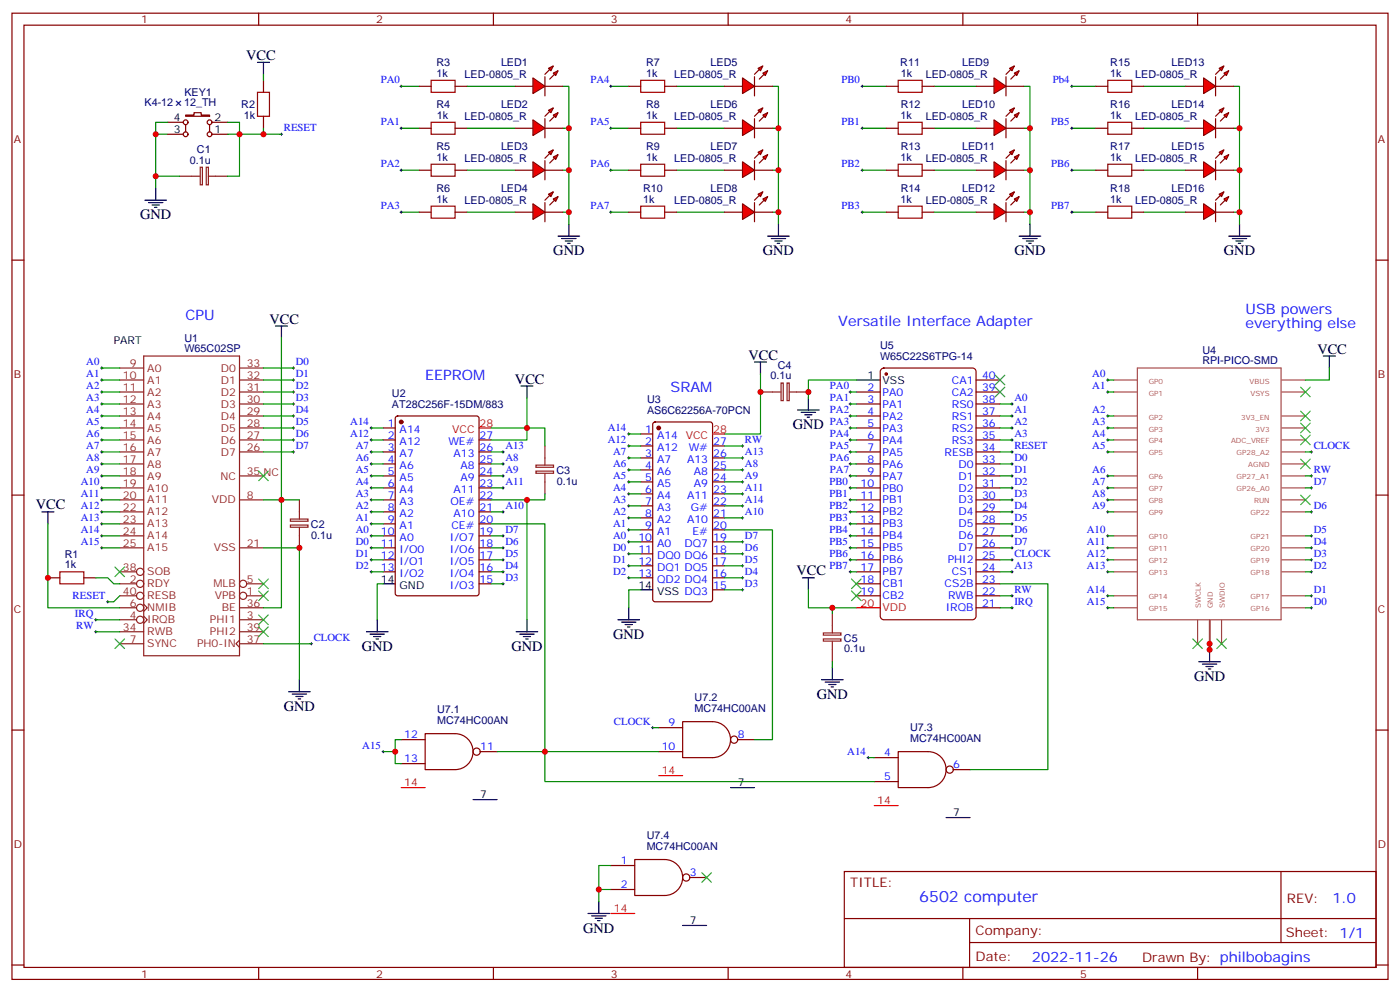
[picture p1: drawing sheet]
<svg xmlns="http://www.w3.org/2000/svg" width="412mm" height="292mm" viewBox="0 0 412 292" stroke-linecap="round" stroke-linejoin="round" font-family="sans-serif">
<defs><g id="words">
<text font-size="4.6" fill="#00f" x="270.8" y="265.5">6502 computer</text>
<g font-size="4.2">
<text x="72.5" y="17.6">VCC</text>
<text x="41.3" y="64.6">GND</text>
<text x="163" y="75.1">GND</text>
<text x="224.7" y="75.1">GND</text>
<text x="298.8" y="75.1">GND</text>
<text x="360.5" y="75.1">GND</text>
<text x="79.4" y="95.2">VCC</text>
<text x="220.5" y="105.8">VCC</text>
<text x="388.1" y="104.1">VCC</text>
<text x="151.7" y="112.9">VCC</text>
<text x="233.5" y="126.3">GND</text>
<text x="10.6" y="149.9">VCC</text>
<text x="234.6" y="169.3">VCC</text>
<text x="106.5" y="191.6">GND</text>
<text x="150.6" y="191.6">GND</text>
<text x="180.6" y="188">GND</text>
<text x="351.7" y="200.4">GND</text>
<text x="83.6" y="209.2">GND</text>
<text x="240.6" y="205.7">GND</text>
<text x="171.8" y="274.5">GND</text>
</g>
<g font-size="4.2" fill="#00f">
<text x="54.7" y="94.2">CPU</text>
<text x="246.9" y="96">Versatile Interface Adapter</text>
<text x="366.9" y="92.4">USB powers</text>
<text x="366.9" y="96.7">everything else</text>
<text x="125.2" y="111.8">EEPROM</text>
<text x="197.6" y="115.4">SRAM</text>
<text x="392.5" y="265.7">1.0</text>
<text x="304" y="283.1">2022-11-26</text>
</g>
<g font-size="3.9" fill="#800">
<text x="250.5" y="261.1">TITLE:</text>
<text x="379.1" y="265.7">REV:</text>
<text x="287.4" y="275.3">Company:</text>
<text x="378.7" y="275.9">Sheet: 1/1</text>
<text x="287.4" y="282.9">Date:</text>
<text x="336.4" y="283">Drawn By: philbobagins</text>
</g>
<g font-size="3.2" fill="#800">
<text x="41.6" y="6.9">1</text>
<text x="110.8" y="6.9">2</text>
<text x="179.9" y="6.9">3</text>
<text x="249.1" y="6.9">4</text>
<text x="318.2" y="6.9">5</text>
<text x="4.1" y="42">A</text>
<text x="405.9" y="42">A</text>
<text x="4.1" y="111.1">B</text>
<text x="405.9" y="111.1">B</text>
<text x="4.1" y="180.3">C</text>
<text x="405.9" y="180.3">C</text>
<text x="4.1" y="249.4">D</text>
<text x="405.9" y="249.4">D</text>
<text x="41.6" y="287.7">1</text>
<text x="110.8" y="287.7">2</text>
<text x="179.9" y="287.7">3</text>
<text x="249.1" y="287.7">4</text>
<text x="318.2" y="287.7">5</text>
</g>
<g font-size="3.2" fill="#000080">
<text x="128.6" y="19.5">R3</text>
<text x="128.6" y="22.6">1k</text>
<text x="136.9" y="23">LED-0805_R</text>
<text x="147.6" y="19.5">LED1</text>
<text x="190.3" y="19.5">R7</text>
<text x="190.3" y="22.6">1k</text>
<text x="198.6" y="23">LED-0805_R</text>
<text x="209.3" y="19.5">LED5</text>
<text x="265.2" y="19.5">R11</text>
<text x="265.4" y="22.6">1k</text>
<text x="272.7" y="23">LED-0805_R</text>
<text x="283.4" y="19.5">LED9</text>
<text x="327" y="22.6">1k</text>
<text x="327" y="19.5">R15</text>
<text x="334.4" y="23">LED-0805_R</text>
<text x="345.1" y="19.5">LED13</text>
<text x="54.3" y="28.2">KEY1</text>
<text x="42.6" y="31.3">K4-12</text>
<text x="54.2" y="31.3">12_TH</text>
<text x="71.1" y="31.9">R2</text>
<text x="71.8" y="35">1k</text>
<text x="128.6" y="31.7">R4</text>
<text x="128.7" y="34.9">1k</text>
<text x="136.9" y="35.3">LED-0805_R</text>
<text x="147.6" y="31.8">LED2</text>
<text x="190.3" y="31.8">R8</text>
<text x="190.3" y="34.9">1k</text>
<text x="198.6" y="35.3">LED-0805_R</text>
<text x="209.3" y="31.8">LED6</text>
<text x="265.3" y="34.9">1k</text>
<text x="265.3" y="31.8">R12</text>
<text x="272.7" y="35.3">LED-0805_R</text>
<text x="283.4" y="31.8">LED10</text>
<text x="327" y="34.9">1k</text>
<text x="327" y="31.8">R16</text>
<text x="334.4" y="35.3">LED-0805_R</text>
<text x="345.1" y="31.8">LED14</text>
<text x="58" y="45">C1</text>
<text x="128.6" y="44.2">R5</text>
<text x="128.6" y="47.3">1k</text>
<text x="136.9" y="47.7">LED-0805_R</text>
<text x="147.6" y="44.1">LED3</text>
<text x="190.3" y="44.2">R9</text>
<text x="190.3" y="47.3">1k</text>
<text x="198.6" y="47.7">LED-0805_R</text>
<text x="209.3" y="44.1">LED7</text>
<text x="265.3" y="47.3">1k</text>
<text x="265.3" y="44.2">R13</text>
<text x="272.7" y="47.7">LED-0805_R</text>
<text x="283.4" y="44.1">LED11</text>
<text x="327" y="47.3">1k</text>
<text x="327" y="44.2">R17</text>
<text x="334.4" y="47.7">LED-0805_R</text>
<text x="345.1" y="44.1">LED15</text>
<text x="55.9" y="48.2">0.1u</text>
<text x="128.6" y="56.5">R6</text>
<text x="128.6" y="59.6">1k</text>
<text x="147.6" y="56.5">LED4</text>
<text x="189.4" y="59.6">1k</text>
<text x="189.5" y="56.5">R10</text>
<text x="209.3" y="56.5">LED8</text>
<text x="265.3" y="59.6">1k</text>
<text x="265.3" y="56.5">R14</text>
<text x="283.4" y="56.5">LED12</text>
<text x="327" y="59.6">1k</text>
<text x="327" y="56.5">R18</text>
<text x="345.1" y="56.5">LED16</text>
<text x="136.9" y="60">LED-0805_R</text>
<text x="198.6" y="60">LED-0805_R</text>
<text x="272.7" y="60">LED-0805_R</text>
<text x="334.4" y="60">LED-0805_R</text>
<text x="54.3" y="100.5">U1</text>
<text x="54.3" y="103.7">W65C02SP</text>
<text x="259.2" y="106">W65C22S6TPG-14</text>
<text x="259.2" y="102.8">U5</text>
<text x="354.2" y="107.2">RPI-PICO-SMD</text>
<text x="354.2" y="104.3">U4</text>
<text x="227" y="111.7">0.1u</text>
<text x="229.1" y="108.5">C4</text>
<text x="115.5" y="116.9">U2</text>
<text x="190.6" y="118.7">U3</text>
<text x="115.5" y="120.1">AT28C256F-15DM/883</text>
<text x="190.6" y="121.8">AS6C62256A-70PCN</text>
<text x="163.9" y="139.4">C3</text>
<text x="164" y="142.6">0.1u</text>
<text x="91.6" y="155.3">C2</text>
<text x="91.7" y="158.5">0.1u</text>
<text x="19.1" y="167.2">1k</text>
<text x="19.1" y="164.1">R1</text>
<text x="248.6" y="188.9">C5</text>
<text x="248.7" y="192">0.1u</text>
<text x="128.8" y="209.9">U7.1</text>
<text x="204.6" y="209.5">MC74HC00AN</text>
<text x="204.6" y="206.3">U7.2</text>
<text x="128.8" y="213">MC74HC00AN</text>
<text x="268.1" y="215.2">U7.3</text>
<text x="268.1" y="218.3">MC74HC00AN</text>
<text x="190.5" y="250">MC74HC00AN</text>
<text x="190.5" y="246.9">U7.4</text>
</g>
<g font-size="3.2" fill="#00f">
<text x="112.2" y="24.5">PA0</text>
<text x="173.9" y="24.5">PA4</text>
<text x="247.9" y="24.5">PB0</text>
<text x="310.1" y="24.5">Pb4</text>
<text x="83.6" y="38.6">RESET</text>
<text x="112.2" y="36.9">PA1</text>
<text x="173.9" y="36.9">PA5</text>
<text x="247.9" y="36.9">PB1</text>
<text x="309.6" y="36.9">PB5</text>
<text x="112.2" y="49.2">PA2</text>
<text x="173.9" y="49.2">PA6</text>
<text x="247.9" y="49.2">PB2</text>
<text x="309.6" y="49.2">PB6</text>
<text x="112.2" y="61.6">PA3</text>
<text x="173.9" y="61.6">PA7</text>
<text x="247.9" y="61.6">PB3</text>
<text x="309.6" y="61.6">PB7</text>
<text x="25.4" y="107.4">A0</text>
<text x="87.1" y="107.4">D0</text>
<text x="25.4" y="110.9">A1</text>
<text x="87.1" y="110.9">D1</text>
<text x="280.4" y="112.9">CA1</text>
<text x="289.3" y="111.5">40</text>
<text x="321.7" y="110.9">A0</text>
<text x="25.4" y="114.5">A2</text>
<text x="25.4" y="118">A3</text>
<text x="87.1" y="118">D3</text>
<text x="87.1" y="114.5">D2</text>
<text x="244.5" y="114.5">PA0</text>
<text x="244.5" y="118">PA1</text>
<text x="255.5" y="118.5">3</text>
<text x="255.5" y="115">2</text>
<text x="260" y="119.9">PA1</text>
<text x="260" y="116.4">PA0</text>
<text x="280.4" y="116.4">CA2</text>
<text x="280.4" y="119.9">RS0</text>
<text x="289.3" y="115">39</text>
<text x="289.3" y="118.5">38</text>
<text x="298.8" y="118">A0</text>
<text x="321.7" y="114.5">A1</text>
<text x="25.4" y="121.5">A4</text>
<text x="25.4" y="125.1">A5</text>
<text x="87.1" y="125.1">D5</text>
<text x="87.1" y="121.5">D4</text>
<text x="103.2" y="125.1">A14</text>
<text x="114.2" y="125.6">1</text>
<text x="244.5" y="121.5">PA2</text>
<text x="244.5" y="125.1">PA3</text>
<text x="255.5" y="125.6">5</text>
<text x="255.5" y="122.1">4</text>
<text x="260" y="123.5">PA2</text>
<text x="280.4" y="123.5">RS1</text>
<text x="289.3" y="122.1">37</text>
<text x="289.3" y="125.6">36</text>
<text x="298.8" y="121.5">A1</text>
<text x="298.8" y="125.1">A2</text>
<text x="321.7" y="125.1">A3</text>
<text x="321.7" y="121.5">A2</text>
<text x="25.4" y="128.6">A6</text>
<text x="87.1" y="128.6">D6</text>
<text x="103.2" y="128.6">A12</text>
<text x="114.2" y="129.1">2</text>
<text x="117.7" y="130.9">A12</text>
<text x="117.7" y="127.4">A14</text>
<text x="132.1" y="130.9">WE#</text>
<text x="141.3" y="129.1">27</text>
<text x="179" y="130.4">A12</text>
<text x="179" y="126.8">A14</text>
<text x="190.1" y="127.4">1</text>
<text x="190.1" y="130.9">2</text>
<text x="193.6" y="129.1">A14</text>
<text x="210.1" y="130.9">27</text>
<text x="219.4" y="130.4">RW</text>
<text x="244.5" y="128.6">PA4</text>
<text x="255.5" y="129.1">6</text>
<text x="260" y="130.5">PA4</text>
<text x="260" y="127">PA3</text>
<text x="280.4" y="127">RS2</text>
<text x="280.4" y="130.5">RS3</text>
<text x="289.3" y="129.1">35</text>
<text x="298.8" y="128.6">A3</text>
<text x="321.7" y="128.6">A4</text>
<text x="25.4" y="132.1">A7</text>
<text x="25.4" y="135.6">A8</text>
<text x="87.1" y="132.1">D7</text>
<text x="104.8" y="132.1">A7</text>
<text x="104.8" y="135.6">A6</text>
<text x="114.2" y="136.2">4</text>
<text x="114.2" y="132.6">3</text>
<text x="117.7" y="137.9">A6</text>
<text x="117.7" y="134.4">A7</text>
<text x="133.6" y="134.4">A13</text>
<text x="135.6" y="137.9">A8</text>
<text x="141.3" y="132.6">26</text>
<text x="141.3" y="136.2">25</text>
<text x="148.9" y="132.1">A13</text>
<text x="148.9" y="135.6">A8</text>
<text x="180.6" y="137.4">A6</text>
<text x="180.6" y="133.9">A7</text>
<text x="190.1" y="134.4">3</text>
<text x="190.1" y="137.9">4</text>
<text x="193.6" y="132.6">A12</text>
<text x="193.6" y="136.2">A7</text>
<text x="202.4" y="136.2">A13</text>
<text x="202.9" y="132.6">W#</text>
<text x="210.1" y="137.9">25</text>
<text x="210.1" y="134.4">26</text>
<text x="219.4" y="133.9">A13</text>
<text x="219.4" y="137.4">A8</text>
<text x="244.5" y="132.1">PA5</text>
<text x="244.5" y="135.6">PA6</text>
<text x="255.5" y="136.2">8</text>
<text x="255.5" y="132.6">7</text>
<text x="260" y="137.6">PA6</text>
<text x="260" y="134.1">PA5</text>
<text x="278.3" y="134.1">RESB</text>
<text x="282.3" y="137.6">D0</text>
<text x="289.3" y="132.6">34</text>
<text x="289.3" y="136.2">33</text>
<text x="298.8" y="135.6">D0</text>
<text x="298.8" y="132.1">RESET</text>
<text x="321.7" y="132.1">A5</text>
<text x="387" y="132.1">CLOCK</text>
<text x="23.8" y="142.7">A10</text>
<text x="25.4" y="139.2">A9</text>
<text x="104.8" y="139.2">A5</text>
<text x="104.8" y="142.7">A4</text>
<text x="114.2" y="143.2">6</text>
<text x="114.2" y="139.7">5</text>
<text x="117.7" y="141.5">A5</text>
<text x="135.6" y="141.5">A9</text>
<text x="141.3" y="139.7">24</text>
<text x="141.3" y="143.2">23</text>
<text x="148.9" y="142.7">A11</text>
<text x="148.9" y="139.2">A9</text>
<text x="180.6" y="140.9">A5</text>
<text x="190.1" y="141.5">5</text>
<text x="193.6" y="139.7">A6</text>
<text x="193.6" y="143.2">A5</text>
<text x="204.4" y="143.2">A9</text>
<text x="204.4" y="139.7">A8</text>
<text x="210.1" y="141.5">24</text>
<text x="219.4" y="140.9">A9</text>
<text x="244.3" y="142.7">PB0</text>
<text x="244.5" y="139.2">PA7</text>
<text x="253.5" y="143.2">10</text>
<text x="255.5" y="139.7">9</text>
<text x="260" y="141.1">PA7</text>
<text x="282.3" y="141.1">D1</text>
<text x="289.3" y="139.7">32</text>
<text x="289.3" y="143.2">31</text>
<text x="298.8" y="142.7">D2</text>
<text x="298.8" y="139.2">D1</text>
<text x="321.7" y="142.7">A7</text>
<text x="321.7" y="139.2">A6</text>
<text x="387" y="142.7">D7</text>
<text x="387" y="139.2">RW</text>
<text x="23.8" y="146.2">A11</text>
<text x="23.8" y="149.8">A12</text>
<text x="104.8" y="146.2">A3</text>
<text x="104.8" y="149.8">A2</text>
<text x="114.2" y="146.8">7</text>
<text x="117.7" y="148.5">A3</text>
<text x="117.7" y="145">A4</text>
<text x="132.7" y="148.5">OE#</text>
<text x="133.6" y="145">A11</text>
<text x="141.3" y="146.8">22</text>
<text x="148.9" y="149.8">A10</text>
<text x="180.6" y="148">A3</text>
<text x="180.6" y="144.5">A4</text>
<text x="190.1" y="145">6</text>
<text x="190.1" y="148.5">7</text>
<text x="193.6" y="146.8">A4</text>
<text x="202.4" y="146.8">A11</text>
<text x="210.1" y="148.5">22</text>
<text x="210.1" y="145">23</text>
<text x="219.4" y="144.5">A11</text>
<text x="219.4" y="148">A14</text>
<text x="244.3" y="146.2">PB1</text>
<text x="244.3" y="149.8">PB2</text>
<text x="253.5" y="146.8">11</text>
<text x="260" y="148.2">PB1</text>
<text x="260" y="144.6">PB0</text>
<text x="282.3" y="144.6">D2</text>
<text x="282.3" y="148.2">D3</text>
<text x="289.3" y="146.8">30</text>
<text x="298.8" y="146.2">D3</text>
<text x="298.8" y="149.8">D4</text>
<text x="321.7" y="149.8">A9</text>
<text x="321.7" y="146.2">A8</text>
<text x="387" y="149.8">D6</text>
<text x="23.8" y="153.3">A13</text>
<text x="104.8" y="153.3">A1</text>
<text x="114.2" y="153.8">9</text>
<text x="114.2" y="150.3">8</text>
<text x="117.7" y="155.6">A1</text>
<text x="117.7" y="152">A2</text>
<text x="133" y="155.6">CE#</text>
<text x="133.6" y="152">A10</text>
<text x="141.3" y="150.3">21</text>
<text x="141.3" y="153.8">20</text>
<text x="180.6" y="155">A1</text>
<text x="180.6" y="151.5">A2</text>
<text x="190.1" y="152">8</text>
<text x="190.1" y="155.6">9</text>
<text x="193.6" y="150.3">A3</text>
<text x="193.6" y="153.8">A2</text>
<text x="202.4" y="153.8">A10</text>
<text x="203.5" y="150.3">G#</text>
<text x="210.1" y="155.6">20</text>
<text x="210.1" y="152">21</text>
<text x="219.4" y="151.5">A10</text>
<text x="244.3" y="153.3">PB3</text>
<text x="253.5" y="153.8">13</text>
<text x="253.5" y="150.3">12</text>
<text x="260" y="155.2">PB3</text>
<text x="260" y="151.7">PB2</text>
<text x="282.3" y="151.7">D4</text>
<text x="282.3" y="155.2">D5</text>
<text x="289.3" y="150.3">29</text>
<text x="289.3" y="153.8">28</text>
<text x="298.8" y="153.3">D5</text>
<text x="23.8" y="156.8">A14</text>
<text x="23.8" y="160.3">A15</text>
<text x="104.8" y="156.8">A0</text>
<text x="104.8" y="160.3">D0</text>
<text x="112.2" y="160.9">11</text>
<text x="112.2" y="157.3">10</text>
<text x="117.7" y="159.1">A0</text>
<text x="132.5" y="159.1">I/O7</text>
<text x="141.3" y="157.3">19</text>
<text x="141.3" y="160.9">18</text>
<text x="148.9" y="156.8">D7</text>
<text x="148.9" y="160.3">D6</text>
<text x="180.6" y="158.6">A0</text>
<text x="188.1" y="159.1">10</text>
<text x="193.6" y="157.3">A1</text>
<text x="193.6" y="160.9">A0</text>
<text x="201.6" y="160.9">DQ7</text>
<text x="204" y="157.3">E#</text>
<text x="210.1" y="159.1">19</text>
<text x="219.4" y="158.6">D7</text>
<text x="244.3" y="156.8">PB4</text>
<text x="244.3" y="160.3">PB5</text>
<text x="253.5" y="160.9">15</text>
<text x="253.5" y="157.3">14</text>
<text x="260" y="158.8">PB4</text>
<text x="282.3" y="158.8">D6</text>
<text x="289.3" y="157.3">27</text>
<text x="289.3" y="160.9">26</text>
<text x="298.8" y="156.8">D6</text>
<text x="298.8" y="160.3">D7</text>
<text x="320.2" y="160.3">A11</text>
<text x="320.2" y="156.8">A10</text>
<text x="387" y="160.3">D4</text>
<text x="387" y="156.8">D5</text>
<text x="104.8" y="167.4">D2</text>
<text x="104.8" y="163.9">D1</text>
<text x="112.2" y="167.9">13</text>
<text x="112.2" y="164.4">12</text>
<text x="117.7" y="166.2">I/O1</text>
<text x="117.7" y="162.6">I/O0</text>
<text x="132.5" y="162.6">I/O6</text>
<text x="132.5" y="166.2">I/O5</text>
<text x="141.3" y="164.4">17</text>
<text x="141.3" y="167.9">16</text>
<text x="148.9" y="163.9">D5</text>
<text x="148.9" y="167.4">D4</text>
<text x="180.6" y="165.6">D1</text>
<text x="180.6" y="162.1">D0</text>
<text x="188.1" y="162.6">11</text>
<text x="188.1" y="166.2">12</text>
<text x="193.6" y="164.4">DQ0 DQ6</text>
<text x="193.6" y="167.9">DQ1 DQ5</text>
<text x="210.1" y="166.2">17</text>
<text x="210.1" y="162.6">18</text>
<text x="219.4" y="162.1">D6</text>
<text x="219.4" y="165.6">D5</text>
<text x="244.3" y="163.9">PB6</text>
<text x="244.3" y="167.4">PB7</text>
<text x="253.5" y="167.9">17</text>
<text x="253.5" y="164.4">16</text>
<text x="260" y="165.8">PB6</text>
<text x="260" y="162.3">PB5</text>
<text x="279.2" y="165.8">PHI2</text>
<text x="282.3" y="162.3">D7</text>
<text x="289.3" y="164.4">25</text>
<text x="289.3" y="167.9">24</text>
<text x="298.8" y="167.4">A13</text>
<text x="298.8" y="163.9">CLOCK</text>
<text x="320.2" y="167.4">A13</text>
<text x="320.2" y="163.9">A12</text>
<text x="387" y="167.4">D2</text>
<text x="387" y="163.9">D3</text>
<text x="117.7" y="169.7">I/O2</text>
<text x="132.5" y="169.7">I/O4</text>
<text x="132.5" y="173.2">I/O3</text>
<text x="141.3" y="171.4">15</text>
<text x="148.9" y="170.9">D3</text>
<text x="180.6" y="169.2">D2</text>
<text x="188.1" y="169.7">13</text>
<text x="193.6" y="171.4">QD2 DQ4</text>
<text x="210.1" y="173.2">15</text>
<text x="210.1" y="169.7">16</text>
<text x="219.4" y="169.2">D4</text>
<text x="219.4" y="172.7">D3</text>
<text x="253.5" y="171.4">18</text>
<text x="260" y="172.9">CB1</text>
<text x="260" y="169.3">PB7</text>
<text x="278.2" y="172.9">CS2B</text>
<text x="280.4" y="169.3">CS1</text>
<text x="289.3" y="171.4">23</text>
<text x="21.4" y="176.2">RESET</text>
<text x="253.5" y="175">19</text>
<text x="260" y="176.4">CB2</text>
<text x="278.6" y="179.9">IRQB</text>
<text x="279.3" y="176.4">RWB</text>
<text x="289.3" y="175">22</text>
<text x="289.3" y="178.5">21</text>
<text x="298.8" y="174.4">RW</text>
<text x="298.8" y="178">IRQ</text>
<text x="320.2" y="178">A15</text>
<text x="320.2" y="174.4">A14</text>
<text x="387" y="178">D0</text>
<text x="387" y="174.4">D1</text>
<text x="22.1" y="181.5">IRQ</text>
<text x="22.4" y="185">RW</text>
<text x="92.4" y="188.6">CLOCK</text>
<text x="180.9" y="213.3">CLOCK</text>
<text x="196.9" y="213.8">9</text>
<text x="106.7" y="220.3">A15</text>
<text x="119.1" y="217.3">12</text>
<text x="141.5" y="220.8">11</text>
<text x="194.9" y="220.8">10</text>
<text x="217.3" y="217.3">8</text>
<text x="119.1" y="224.4">13</text>
<text x="249.6" y="222.1">A14</text>
<text x="260.4" y="222.6">4</text>
<text x="280.8" y="226.1">6</text>
<text x="260.4" y="229.7">5</text>
<text x="182.8" y="254.4">1</text>
<text x="203.2" y="257.9">3</text>
<text x="182.8" y="261.4">2</text>
</g>
<g font-size="3.2">
<text x="51.3" y="35.6">4</text>
<text x="63.1" y="35.6">2</text>
<text x="51.3" y="39.2">3</text>
<text x="63.1" y="39.2">1</text>
<text x="33.5" y="101.2">PART</text>
<text x="255.5" y="111.5">1</text>
<text x="260" y="112.9">VSS</text>
<text x="112.2" y="171.4">14</text>
<text x="117.7" y="173.2">GND</text>
<text x="188.1" y="173.2">14</text>
<text x="193.6" y="175">VSS DQ3</text>
<text x="217.3" y="231.4">7</text>
<text x="141.5" y="234.9">7</text>
<text x="280.8" y="240.2">7</text>
<text x="203.2" y="272">7</text>
</g>
<g font-size="3.2" fill="#8d2323">
<text x="38.2" y="107.9">9</text>
<text x="72.7" y="107.9">33</text>
<text x="36.2" y="111.5">10</text>
<text x="43.4" y="109.4">A0</text>
<text x="43.4" y="112.9">A1</text>
<text x="65" y="109.4">D0</text>
<text x="65" y="112.9">D1</text>
<text x="72.7" y="111.5">32</text>
<text x="36.2" y="115">11</text>
<text x="36.2" y="118.5">12</text>
<text x="43.4" y="116.4">A2</text>
<text x="43.4" y="119.9">A3</text>
<text x="65" y="116.4">D2</text>
<text x="65" y="119.9">D3</text>
<text x="72.7" y="115">31</text>
<text x="72.7" y="118.5">30</text>
<text x="36.2" y="122.1">13</text>
<text x="36.2" y="125.6">14</text>
<text x="43.4" y="123.5">A4</text>
<text x="65" y="123.5">D4</text>
<text x="72.7" y="122.1">29</text>
<text x="72.7" y="125.6">28</text>
<text x="36.2" y="129.1">15</text>
<text x="43.4" y="127">A5</text>
<text x="43.4" y="130.5">A6</text>
<text x="65" y="127">D5</text>
<text x="65" y="130.5">D6</text>
<text x="72.7" y="129.1">27</text>
<text x="36.2" y="132.6">16</text>
<text x="36.2" y="136.2">17</text>
<text x="43.4" y="134.1">A7</text>
<text x="43.4" y="137.6">A8</text>
<text x="65" y="134.1">D7</text>
<text x="72.7" y="132.6">26</text>
<text x="36.2" y="139.7">18</text>
<text x="36.2" y="143.2">19</text>
<text x="43.4" y="141.1">A9</text>
<text x="64.9" y="141.1">NC</text>
<text x="72.7" y="139.7">35 NC</text>
<text x="36.2" y="146.8">20</text>
<text x="43.4" y="144.6">A10</text>
<text x="43.4" y="148.2">A11</text>
<text x="62.4" y="148.2">VDD</text>
<text x="72.7" y="146.8">8</text>
<text x="36.2" y="150.3">22</text>
<text x="36.2" y="153.8">23</text>
<text x="43.4" y="151.7">A12</text>
<text x="43.4" y="155.2">A13</text>
<text x="36.2" y="157.3">24</text>
<text x="36.2" y="160.9">25</text>
<text x="43.4" y="158.8">A14</text>
<text x="72.7" y="160.9">21</text>
<text x="36.2" y="167.9">38</text>
<text x="43.4" y="162.3">A15</text>
<text x="63" y="162.3">VSS</text>
<text x="38.2" y="171.4">2</text>
<text x="43.4" y="172.9">RDY</text>
<text x="43.4" y="169.3">SOB</text>
<text x="62.9" y="172.9">MLB</text>
<text x="72.7" y="171.4">5</text>
<text x="36.2" y="175">40</text>
<text x="38.2" y="178.5">6</text>
<text x="43.4" y="179.9">NMIB</text>
<text x="43.4" y="176.4">RESB</text>
<text x="63.2" y="176.4">VPB</text>
<text x="65.3" y="179.9">BE</text>
<text x="72.7" y="178.5">36</text>
<text x="72.7" y="175">1</text>
<text x="36.2" y="185.6">34</text>
<text x="38.2" y="182">4</text>
<text x="43.4" y="183.4">IRQB</text>
<text x="61.8" y="183.4">PHI1</text>
<text x="72.7" y="182">3</text>
<text x="72.7" y="185.6">39</text>
<text x="38.2" y="189.1">7</text>
<text x="43.4" y="190.5">SYNC</text>
<text x="43.4" y="187">RWB</text>
<text x="58" y="190.5">PH0-IN</text>
<text x="61.8" y="187">PHI2</text>
<text x="72.7" y="189.1">37</text>
</g>
<g font-size="3.2" fill="#f00">
<text x="141.3" y="125.6">28</text>
<text x="133.2" y="127.4">VCC</text>
<text x="202" y="129.1">VCC</text>
<text x="210.1" y="127.4">28</text>
<text x="253.5" y="178.5">20</text>
<text x="260" y="179.9">VDD</text>
<text x="194.9" y="227.9">14</text>
<text x="119.1" y="231.4">14</text>
<text x="258.4" y="236.7">14</text>
<text x="180.8" y="268.5">14</text>
</g>
<g font-size="2.1" fill="#a54b4b">
<text x="338.4" y="112.9">GP0</text>
<text x="368.1" y="112.9">VBUS</text>
<text x="338.4" y="116.4">GP1</text>
<text x="368.4" y="116.4">VSYS</text>
<text x="338.4" y="123.5">GP2</text>
<text x="365.6" y="123.5">3V3_EN</text>
<text x="338.4" y="127">GP3</text>
<text x="338.4" y="130.5">GP4</text>
<text x="362.6" y="130.5">ADC_VREF</text>
<text x="369.9" y="127">3V3</text>
<text x="338.4" y="134">GP5</text>
<text x="364.3" y="134">GP28_A2</text>
<text x="367.7" y="137.6">AGND</text>
<text x="338.4" y="141.1">GP6</text>
<text x="364.3" y="141.1">GP27_A1</text>
<text x="338.4" y="144.6">GP7</text>
<text x="338.4" y="148.1">GP8</text>
<text x="364.3" y="144.6">GP26_A0</text>
<text x="369.4" y="148.1">RUN</text>
<text x="338.4" y="151.7">GP9</text>
<text x="368.4" y="151.7">GP22</text>
<text x="338.4" y="158.7">GP10</text>
<text x="368.4" y="158.7">GP21</text>
<text x="338.4" y="162.3">GP11</text>
<text x="338.4" y="165.8">GP12</text>
<text x="368.4" y="165.8">GP19</text>
<text x="368.4" y="162.3">GP20</text>
<text x="338.4" y="169.3">GP13</text>
<text x="368.4" y="169.3">GP18</text>
<text x="338.4" y="176.4">GP14</text>
<text x="338.4" y="179.9">GP15</text>
<text x="353.7" y="179" transform="rotate(-90 353.7 179)">SWCLK</text>
<text x="357.2" y="179" transform="rotate(-90 357.2 179)">GND</text>
<text x="360.8" y="179" transform="rotate(-90 360.8 179)">SWDIO</text>
<text x="368.4" y="179.9">GP16</text>
<text x="368.4" y="176.4">GP17</text>
</g>
</g></defs>
<g fill="none" stroke="#870000" stroke-width=".35">
<path d="M3.5 3.9h405.4v284.3h-405.4zM7.1 7.4h398.2v277.3h-398.2zM76.2 3.9v3.5M145.3 3.9v3.5M214.5 3.9v3.5M283.6 3.9v3.5M352.8 3.9v3.5M49.4 39.5h4.6M49.4 36h4.6M54.7 33.9h2.4v-.7h2.2v.7h2.4v.3h-7zM54.7 36.7v2.1M61.7 36.7v2.1"/>
<path d="M62.4 39.5h4.6M62.4 36h4.6M77.6 23.6v3.6M77.6 34.2v3.5M3.5 76.6h3.6M405.3 76.6h3.6M252.2 115.4h7.1M252.2 118.9h7.1M287.5 111.8h7.1M287.5 115.4h7.1M287.5 118.9h7.1M112.9 125.9h3.5"/>
<path d="M112.9 129.5h3.5M112.9 133h3.5M112.9 136.5h3.5M116.7 122.6l.4-.2h23.3l.7 .4v51.8l-.5 .7h-23.5l-.6-.4-.1-51.8zM141.1 129.5h3.5M141.1 133h3.5M141.1 136.5h3.5M188.7 127.7h3.6M188.7 131.2h3.6M188.7 134.8h3.6M188.7 138.3h3.6M192.5 124.4l.5-.2h16.2l.6 .4 .1 51.8-.5 .6-16.4 .1-.7-.5v-51.7z"/>
<path d="M209.9 131.2h3.5M209.9 134.8h3.5M209.9 138.3h3.5M252.2 122.4h7.1M252.2 125.9h7.1M252.2 129.5h7.1M252.2 133h7.1M252.2 136.5h7.1M287.5 122.4h7.1M287.5 125.9h7.1M287.5 129.5h7.1M287.5 133h7.1"/>
<path d="M287.5 136.5h7.1M3.5 145.7h3.6M112.9 140.1h3.5M112.9 143.6h3.5M112.9 147.1h3.5M112.9 150.6h3.5M112.9 154.2h3.5M112.9 157.7h3.5M141.1 140.1h3.5M141.1 143.6h3.5M141.1 147.1h3.5M141.1 150.6h3.5"/>
<path d="M141.1 154.2h3.5M141.1 157.7h3.5M188.7 141.8h3.6M188.7 145.3h3.6M188.7 148.9h3.6M188.7 152.4h3.6M188.7 155.9h3.6M188.7 159.5h3.6M209.9 141.8h3.5M209.9 145.3h3.5M209.9 148.9h3.5M209.9 152.4h3.5"/>
<path d="M209.9 155.9h3.5M209.9 159.5h3.5M252.2 140.1h7.1M252.2 143.6h7.1M252.2 147.1h7.1M252.2 150.6h7.1M252.2 154.2h7.1M252.2 157.7h7.1M287.5 140.1h7.1M287.5 143.6h7.1M287.5 147.1h7.1M287.5 150.6h7.1"/>
<path d="M287.5 154.2h7.1M287.5 157.7h7.1M405.3 145.7h3.6M14.1 170h3.5M24.7 170h3.5M112.9 161.2h3.5M112.9 164.7h3.5M112.9 168.3h3.5M141.1 161.2h3.5M141.1 164.7h3.5M141.1 168.3h3.5M141.1 171.8h3.5"/>
<path d="M188.7 163h3.6M188.7 166.5h3.6M188.7 170h3.6M209.9 163h3.5M209.9 166.5h3.5M209.9 170h3.5M209.9 173.6h3.5M252.2 161.2h7.1M252.2 164.7h7.1M252.2 168.3h7.1M252.2 171.8h7.1M252.2 175.3h7.1"/>
<path d="M287.5 161.2h7.1M287.5 164.7h7.1M287.5 168.3h7.1M287.5 171.8h7.1M287.5 175.3h7.1M287.5 178.9h7.1M3.5 214.8h3.6M118.2 217.7h7M125.2 215.9h8.9a5.3 5.3 0 0 1 5.2 5.3 5.3 5.3 0 0 1-5.2 5.3h-8.9zM194 214.1h7.1M201.1 212.4h8.8a5.3 5.3 0 0 1 5.3 5.3 5.3 5.3 0 0 1-5.3 5.3h-8.8zM217.3 217.7h4.9"/>
<path d="M405.3 214.8h3.6M118.2 224.7h7M141.5 221.2h4.9M194 221.2h7.1M257.5 223h7.1M257.5 230h7.1M264.6 221.2h8.8a5.3 5.3 0 0 1 5.3 5.3 5.3 5.3 0 0 1-5.3 5.3h-8.8zM280.8 226.5h5M179.9 254.7h7.1M187 252.9h8.8a5.3 5.3 0 0 1 5.3 5.3 5.3 5.3 0 0 1-5.3 5.3h-8.8zM203.2 258.2h4.9M248.7 256.5h156.6v28.2h-156.6z"/>
<path d="M377.3 256.5v20.9M179.9 261.8h7.1M248.7 270.3h156.5M285.6 277.4h119.6M285.6 270.3v14.1M3.5 284h3.6M76.2 284.7v3.5M145.3 284.7v3.5M214.5 284.7v3.5M283.6 284.7v3.5M352.8 284.7v3.5M405.3 284h3.6"/>
<circle cx="54.7" cy="39.5" r=".71"/>
<circle cx="54.7" cy="36" r=".71"/>
<circle cx="61.7" cy="36" r=".71"/>
<circle cx="61.7" cy="39.5" r=".71"/>
<circle cx="216.3" cy="217.7" r="1.06"/>
<circle cx="140.4" cy="221.2" r="1.06"/>
<circle cx="279.8" cy="226.5" r="1.06"/>
<circle cx="202.1" cy="258.2" r="1.06"/>
</g>
<g fill="none" stroke="#8c2424" stroke-width=".35">
<path d="M52.9 51.9h6M59 49.2h.6v5.2h-.6zM60.7 49.2h.7v5.2h-.7zM61.4 51.9h5.6M35.3 108.3h7M35.3 111.8h7M35.3 115.4h7M35.3 118.9h7M42.3 104.8h28.3v88.2h-28.3zM70.6 108.3h7M70.6 111.8h7M70.6 115.4h7"/>
<path d="M70.6 118.9h7M35.3 122.4h7M35.3 125.9h7M35.3 129.5h7M35.3 133h7M35.3 136.5h7M70.6 122.4h7M70.6 125.9h7M70.6 129.5h7M70.6 133h7M35.3 140.1h7M35.3 143.6h7"/>
<path d="M35.3 147.1h7M35.3 150.6h7M35.3 154.2h7M35.3 157.7h7M70.6 140.1h7M70.6 147.1h7M35.3 161.2h7M35.3 178.9h4.9M35.3 171.8h4.9M35.3 168.3h4.9M35.3 175.3h4.9M42.3 177.8l1.1 1.1-1.1 1"/>
<path d="M70.6 161.2h7M70.6 178.9h7M72.7 171.8h4.9M72.7 175.3h4.9M35.3 182.4h4.9M35.3 189.4h7M35.3 185.9h7M42.3 181.3l1.1 1.1-1.1 1M70.6 188.4l-1.1 1 1.1 1.1M70.6 182.4h7M70.6 189.4h7M70.6 185.9h7"/>
<circle cx="41.3" cy="168.3" r="1.06"/>
<circle cx="41.3" cy="175.3" r="1.06"/>
<circle cx="41.3" cy="171.8" r="1.06"/>
<circle cx="41.3" cy="178.9" r="1.06"/>
<circle cx="71.6" cy="171.8" r="1.06"/>
<circle cx="71.6" cy="175.3" r="1.06"/>
<circle cx="41.3" cy="182.4" r="1.06"/>
</g>
<circle cx="261.1" cy="110.1" r=".35" fill="#900" stroke="#900" stroke-width=".35"/>
<path d="M259.5 108.7l.8-.4h26.2l.6 .2 .4 .5v72.3l-.2 .7-.6 .3-26.4 .1-.6-.2-.4-.6v-72.2z" fill="none" stroke="#900" stroke-width=".35"/>
<path d="M141.1 125.9h3.5M209.9 127.7h3.5M252.2 178.9h7.1M118.2 231.8h7M194 228.2h7.1M257.5 237.1h7.1M179.9 268.8h7.1" fill="none" stroke="#f00" stroke-width=".35"/>
<g fill="none" stroke="#000" stroke-width=".35">
<path d="M75.8 18.3h3.6M77.6 18.3v3.6M42.7 58.9h6.3M43.7 59.6h4.3M45.9 55.4v3.5M44.8 60.3h2.1M45.5 61h.7M164.4 69.5h6.3M165.5 70.2h4.2M166.5 70.9h2.1M167.2 71.6h.7M167.6 66v3.5"/>
<path d="M226.1 69.5h6.4M227.2 70.2h4.2M228.2 70.9h2.2M229 71.6h.7M229.3 66v3.5M300.2 69.5h6.4M301.3 70.2h4.2M302.3 70.9h2.1M303 71.6h.7M303.4 66v3.5M361.9 69.5h6.4M363 70.2h4.2"/>
<path d="M364.1 70.9h2.1M364.8 71.6h.7M365.1 66v3.5M81.1 96h3.6M82.9 96v3.5M153.5 113.6h3.5M155.2 113.6v3.5M222.2 106.5h3.6M224 106.5v3.6M238.1 117.1v3.5M252.2 111.8h7.1M389.8 104.8h3.5"/>
<path d="M391.6 104.8v3.5M234.9 120.6h6.4M236 121.4h4.2M237.1 122.1h2.1M237.8 122.8h.7M12.3 150.6h3.6M14.1 150.6v3.6M112.9 171.8h3.5M185.2 178.9v3.5M188.7 173.6h3.6M236.4 170h3.5M238.1 170v3.6"/>
<path d="M107.9 185.9h6.4M109 186.6h4.2M110.1 187.3h2.1M110.8 188h.7M111.1 182.4v3.5M152 185.9h6.4M153.1 186.6h4.2M154.2 187.3h2.1M154.9 188h.7M155.2 182.4v3.5M182 182.4h6.4M183.1 183.1h4.2"/>
<path d="M184.1 183.8h2.2M184.9 184.5h.7M353.1 194.7h6.4M354.2 195.4h4.2M355.2 196.1h2.2M356 196.8h.7M356.3 191.2v3.5M85 203.6h6.4M86.1 204.3h4.2M87.1 205h2.2M87.8 205.7h.7M88.2 200v3.6"/>
<path d="M139.3 235.3h7.1M215.2 231.8h7M278.7 240.6h7.1M173.2 268.8h6.4M174.3 269.5h4.2M175.3 270.2h2.1M176 270.9h.7M176.4 265.3v3.5M201.1 272.3h7"/>
</g>
<g fill="#870000" stroke="#870000" stroke-width=".35">
<circle cx="118.2" cy="124.2" r=".53"/>
<circle cx="194" cy="125.9" r=".53"/>
</g>
<g fill="none" stroke="#008700" stroke-width=".35">
<path d="M49.4 39.5h-3.5v15.9M49.4 36h-3.5v3.5M67 36h3.6v3.5M67 39.5h3.6M70.6 39.5v12.4h-3.6M77.6 37.7v1.8h-7M77.6 21.9v1.7M77.6 39.5h5.3M118.2 25.4h5.3M118.2 37.7h5.3M137.6 25.4h14.1M137.6 37.7h14.1"/>
<path d="M165.8 25.4h1.8v40.6M165.8 37.7h1.8M179.9 25.4h5.3M179.9 37.7h5.3M199.3 25.4h14.1M199.3 37.7h14.1M227.5 25.4h1.8v40.6M227.5 37.7h1.8M254 25.4h7.1M254 37.7h7.1M275.2 25.4h12.3M275.2 37.7h12.3"/>
<path d="M301.6 25.4h1.8v40.6M301.6 37.7h1.8M315.7 25.4h7.1M315.7 37.7h7.1M336.9 25.4h12.3M336.9 37.7h12.3M363.4 25.4h1.7v40.6M363.4 37.7h1.7M45.9 51.9h7M118.2 50.1h5.3M137.6 50.1h14.1M165.8 50.1h1.8"/>
<path d="M179.9 50.1h5.3M199.3 50.1h14.1M227.5 50.1h1.8M254 50.1h7.1M275.2 50.1h12.3M301.6 50.1h1.8M315.7 50.1h7.1M336.9 50.1h12.3M363.4 50.1h1.7M118.2 62.4h5.3M137.6 62.4h14.1M165.8 62.4h1.8"/>
<path d="M179.9 62.4h5.3M199.3 62.4h14.1M227.5 62.4h1.8M254 62.4h7.1M275.2 62.4h12.3M301.6 62.4h1.8M315.7 62.4h7.1M336.9 62.4h12.3M363.4 62.4h1.7M82.9 99.5v47.6h-5.3M30 108.3h5.3M30 111.8h5.3"/>
<path d="M30 115.4h5.3M30 118.9h5.3M77.6 108.3h8.8M77.6 111.8h8.8M77.6 115.4h8.8M77.6 118.9h8.8M155.2 117.1v8.8h-10.6M224 110.1v17.6h-10.6M250.5 115.4h1.7M250.5 118.9h1.7M252.2 111.8h-14.1v5.3M294.6 118.9h3.5"/>
<path d="M326.3 111.8h1.8M326.3 115.4h1.8M391.6 108.3v3.5h-7.1M30 122.4h5.3M30 125.9h5.3M30 129.5h5.3M30 133h5.3M30 136.5h5.3M77.6 122.4h8.8M77.6 125.9h8.8M77.6 129.5h8.8M77.6 133h8.8"/>
<path d="M109.4 125.9h3.5M109.4 129.5h3.5M109.4 133h3.5M109.4 136.5h3.5M144.6 133h3.6M144.6 136.5h3.6M155.2 125.9v3.6h-10.6M185.2 138.3h3.5M185.2 134.8h3.5M185.2 131.2h3.5M185.2 127.7h3.5M213.4 138.3h5.3"/>
<path d="M213.4 134.8h5.3M213.4 131.2h5.3M250.5 122.4h1.7M250.5 125.9h1.7M250.5 129.5h1.7M250.5 133h1.7M250.5 136.5h1.7M294.6 122.4h3.5M294.6 125.9h3.5M294.6 129.5h3.5M294.6 133h3.5M294.6 136.5h3.5"/>
<path d="M326.3 122.4h1.8M326.3 125.9h1.8M326.3 129.5h1.8M326.3 133h1.8M384.5 133h1.8M14.1 154.2v24.7h21.2M30 157.7h5.3M30 154.2h5.3M30 150.6h5.3M30 147.1h5.3M30 143.6h5.3M30 140.1h5.3"/>
<path d="M82.9 147.1v31.8h-5.3M109.4 157.7h3.5M109.4 154.2h3.5M109.4 150.6h3.5M109.4 147.1h3.5M109.4 143.6h3.5M109.4 140.1h3.5M144.6 147.1h10.6v35.3M144.6 154.2h15.9v67h-14.1M144.6 157.7h3.6M144.6 150.6h3.6M144.6 143.6h3.6"/>
<path d="M144.6 140.1h3.6M185.2 159.5h3.5M185.2 155.9h3.5M185.2 152.4h3.5M185.2 148.9h3.5M185.2 145.3h3.5M185.2 141.8h3.5M213.4 155.9h14.1v61.8h-5.3M213.4 159.5h5.3M213.4 152.4h5.3M213.4 148.9h5.3M213.4 145.3h5.3"/>
<path d="M213.4 141.8h5.3M250.5 157.7h1.7M250.5 154.2h1.7M250.5 150.6h1.7M250.5 147.1h1.7M250.5 143.6h1.7M250.5 140.1h1.7M294.6 157.7h3.5M294.6 154.2h3.5M294.6 150.6h3.5M294.6 147.1h3.5M294.6 143.6h3.5"/>
<path d="M294.6 140.1h3.5M326.3 157.7h1.8M326.3 150.6h1.8M326.3 147.1h1.8M326.3 143.6h1.8M326.3 140.1h1.8M384.5 157.7h1.8M384.5 150.6h1.8M384.5 143.6h1.8M384.5 140.1h1.8M28.2 170h3.5l1.8 1.8h1.8M30 161.2h5.3"/>
<path d="M35.3 175.3l-1.8 1.8h-1.8M77.6 161.2h10.6v38.8M109.4 161.2h3.5M109.4 164.7h3.5M109.4 168.3h3.5M112.9 171.8h-1.8v10.6M144.6 161.2h3.6M144.6 164.7h3.6M144.6 168.3h3.6M144.6 171.8h3.6M185.2 170h3.5M185.2 166.5h3.5"/>
<path d="M185.2 163h3.5M188.7 173.6h-3.5v5.3M213.4 170h5.3M213.4 166.5h5.3M213.4 163h5.3M213.4 173.6h5.3M238.1 173.6v5.3h14.1M250.5 161.2h1.7M250.5 164.7h1.7M250.5 168.3h1.7M294.6 171.8h14.1v54.7h-22.9M294.6 161.2h3.5"/>
<path d="M294.6 164.7h3.5M294.6 168.3h3.5M294.6 175.3h3.5M294.6 178.9h3.5M326.3 161.2h1.8M326.3 164.7h1.8M326.3 168.3h1.8M326.3 175.3h1.8M326.3 178.9h1.8M384.5 161.2h1.8M384.5 164.7h1.8M384.5 168.3h1.8"/>
<path d="M384.5 175.3h1.8M384.5 178.9h1.8M28.2 185.9h7.1M28.2 182.4h7.1M77.6 189.4h14.1M356.3 189.4v1.8M118.2 217.7h-1.8v3.5h-3.5M192.3 214.1h1.7M116.4 221.2v3.5h1.8M194 221.2h-33.5v8.8h97M255.8 223h1.7M179.9 254.7h-3.5v7.1"/>
<path d="M179.9 261.8h-3.5v3.5"/>
</g>
<g fill="none" stroke="#000" stroke-width=".29">
<path d="M82.5 39.5h.8M82.9 39.2v.7M117.8 25.4h.7M117.8 37.7h.7M118.2 25v.8M118.2 37.4v.7M179.6 25.4h.7M179.6 37.7h.7M179.9 25v.8M179.9 37.4v.7M253.6 25.4h.8M253.6 37.7h.8"/>
<path d="M254 25v.8M254 37.4v.7M315.4 25.4h.7M315.4 37.7h.7M315.7 25v.8M315.7 37.4v.7M117.8 50.1h.7M118.2 49.7v.7M179.6 50.1h.7M179.9 49.7v.7M253.6 50.1h.8M254 49.7v.7"/>
<path d="M315.4 50.1h.7M315.7 49.7v.7M117.8 62.4h.7M118.2 62.1v.7M179.6 62.4h.7M179.9 62.1v.7M253.6 62.4h.8M254 62.1v.7M315.4 62.4h.7M315.7 62.1v.7M29.6 118.9h.7M29.6 115.4h.7"/>
<path d="M29.6 111.8h.7M29.6 108.3h.7M30 107.9v.8M30 111.5v.7M30 115v.7M30 118.5v.7M86.1 118.9h.7M86.1 115.4h.7M86.1 111.8h.7M86.1 108.3h.7M86.4 107.9v.8M86.4 111.5v.7"/>
<path d="M86.4 115v.7M86.4 118.5v.7M250.1 118.9h.7M250.1 115.4h.7M250.5 115v.7M250.5 118.5v.7M297.7 118.9h.7M298.1 118.5v.7M326 115.4h.7M326 111.8h.7M326.3 111.5v.7M326.3 115v.7"/>
<path d="M29.6 133h.7M29.6 129.5h.7M29.6 125.9h.7M29.6 122.4h.7M29.6 136.5h.7M30 122.1v.7M30 125.6v.7M30 129.1v.7M30 132.6v.7M30 136.2v.7M30 139.7v.7M86.1 133h.7"/>
<path d="M86.1 129.5h.7M86.1 125.9h.7M86.1 122.4h.7M86.4 122.1v.7M86.4 125.6v.7M86.4 129.1v.7M86.4 132.6v.7M109 133h.7M109 129.5h.7M109 125.9h.7M109 136.5h.7M109.4 125.6v.7"/>
<path d="M109.4 129.1v.7M109.4 132.6v.7M109.4 136.2v.7M109.4 139.7v.7M147.8 133h.7M147.8 136.5h.7M148.2 132.6v.7M148.2 136.2v.7M148.2 139.7v.7M184.9 138.3h.7M184.9 134.8h.7M184.9 131.2h.7"/>
<path d="M184.9 127.7h.7M185.2 127.4v.7M185.2 130.9v.7M185.2 134.4v.7M185.2 137.9v.7M218.4 138.3h.7M218.4 134.8h.7M218.4 131.2h.7M218.7 130.9v.7M218.7 134.4v.7M218.7 137.9v.7M250.1 133h.7"/>
<path d="M250.1 129.5h.7M250.1 125.9h.7M250.1 122.4h.7M250.1 136.5h.7M250.5 122.1v.7M250.5 125.6v.7M250.5 129.1v.7M250.5 132.6v.7M250.5 136.2v.7M250.5 139.7v.7M297.7 133h.7M297.7 129.5h.7"/>
<path d="M297.7 125.9h.7M297.7 122.4h.7M297.7 136.5h.7M298.1 122.1v.7M298.1 125.6v.7M298.1 129.1v.7M298.1 132.6v.7M298.1 136.2v.7M298.1 139.7v.7M326 133h.7M326 129.5h.7M326 125.9h.7"/>
<path d="M326 122.4h.7M326.3 122.1v.7M326.3 125.6v.7M326.3 129.1v.7M326.3 132.6v.7M326.3 139.7v.7M385.9 133h.7M386.3 132.6v.7M386.3 139.7v.7M29.6 140.1h.7M29.6 143.6h.7M29.6 147.1h.7"/>
<path d="M29.6 150.6h.7M29.6 154.2h.7M29.6 157.7h.7M30 143.2v.7M30 146.8v.7M30 150.3v.7M30 153.8v.7M30 157.3v.7M109 140.1h.7M109 143.6h.7M109 147.1h.7M109 150.6h.7"/>
<path d="M109 154.2h.7M109 157.7h.7M109.4 143.2v.7M109.4 146.8v.7M109.4 150.3v.7M109.4 153.8v.7M109.4 157.3v.7M147.8 140.1h.7M147.8 143.6h.7M147.8 150.6h.7M147.8 157.7h.7M148.2 143.2v.7"/>
<path d="M148.2 150.3v.7M148.2 157.3v.7M184.9 159.5h.7M184.9 155.9h.7M184.9 152.4h.7M184.9 148.9h.7M184.9 145.3h.7M184.9 141.8h.7M185.2 141.5v.7M185.2 145v.7M185.2 148.5v.7M185.2 152v.8"/>
<path d="M185.2 155.6v.7M185.2 159.1v.7M218.4 159.5h.7M218.4 152.4h.7M218.4 148.9h.7M218.4 145.3h.7M218.4 141.8h.7M218.7 141.5v.7M218.7 145v.7M218.7 148.5v.7M218.7 152v.8M218.7 159.1v.7"/>
<path d="M250.1 140.1h.7M250.1 143.6h.7M250.1 147.1h.7M250.1 150.6h.7M250.1 154.2h.7M250.1 157.7h.7M250.5 143.2v.7M250.5 146.8v.7M250.5 150.3v.7M250.5 153.8v.7M250.5 157.3v.7M297.7 140.1h.7"/>
<path d="M297.7 143.6h.7M297.7 147.1h.7M297.7 150.6h.7M297.7 154.2h.7M297.7 157.7h.7M298.1 143.2v.7M298.1 146.8v.7M298.1 150.3v.7M298.1 153.8v.7M298.1 157.3v.7M326 140.1h.7M326 143.6h.7"/>
<path d="M326 147.1h.7M326 150.6h.7M326 157.7h.7M326.3 143.2v.7M326.3 146.8v.7M326.3 150.3v.7M326.3 157.3v.7M385.9 140.1h.7M385.9 143.6h.7M385.9 150.6h.7M385.9 157.7h.7M386.3 143.2v.7"/>
<path d="M386.3 150.3v.7M386.3 157.3v.7M29.6 161.2h.7M30 160.9v.7M31.4 177.1h.7M31.7 176.7v.7M109 161.2h.7M109 168.3h.7M109 164.7h.7M109.4 160.9v.7M109.4 164.4v.7M109.4 167.9v.7"/>
<path d="M147.8 161.2h.7M147.8 168.3h.7M147.8 164.7h.7M147.8 171.8h.7M148.2 160.9v.7M148.2 164.4v.7M148.2 167.9v.7M148.2 171.4v.8M184.9 170h.7M184.9 166.5h.7M184.9 163h.7M185.2 162.6v.7"/>
<path d="M185.2 166.2v.7M185.2 169.7v.7M218.4 170h.7M218.4 166.5h.7M218.4 163h.7M218.4 173.6h.7M218.7 162.6v.7M218.7 166.2v.7M218.7 169.7v.7M218.7 173.2v.7M250.1 161.2h.7M250.1 168.3h.7"/>
<path d="M250.1 164.7h.7M250.5 160.9v.7M250.5 164.4v.7M250.5 167.9v.7M297.7 161.2h.7M297.7 178.9h.7M297.7 175.3h.7M297.7 168.3h.7M297.7 164.7h.7M298.1 160.9v.7M298.1 164.4v.7M298.1 167.9v.7"/>
<path d="M298.1 175v.7M298.1 178.5v.7M326 161.2h.7M326 178.9h.7M326 175.3h.7M326 168.3h.7M326 164.7h.7M326.3 160.9v.7M326.3 164.4v.7M326.3 167.9v.7M326.3 175v.7M326.3 178.5v.7"/>
<path d="M385.9 161.2h.7M385.9 178.9h.7M385.9 175.3h.7M385.9 168.3h.7M385.9 164.7h.7M386.3 160.9v.7M386.3 164.4v.7M386.3 167.9v.7M386.3 175v.7M386.3 178.5v.7M27.9 185.9h.7M27.9 182.4h.7"/>
<path d="M28.2 182v.7M28.2 185.6v.7M91.4 189.4h.7M91.7 189.1v.7M191.9 214.1h.7M192.3 213.8v.7M112.5 221.2h.7M112.9 220.8v.7M255.4 223h.7M255.8 222.6v.7"/>
</g>
<g fill="none" stroke="#3c3" stroke-width=".35">
<path d="M293.2 113.9l2.8 2.9M293.2 110.4l2.8 2.8M296 113.9l-2.8 2.9M296 110.4l-2.8 2.8M383.1 113.9l2.8 2.9M385.9 113.9l-2.8 2.9M76.2 138.6l2.8 2.9M79 138.6l-2.8 2.9M383.1 121l2.8 2.8M383.1 135.1l2.8 2.8M383.1 128.1l2.8 2.8M383.1 124.5l2.8 2.9"/>
<path d="M385.9 121l-2.8 2.8M385.9 135.1l-2.8 2.8M385.9 128.1l-2.8 2.8M385.9 124.5l-2.8 2.9M383.1 145.7l2.8 2.8M385.9 145.7l-2.8 2.8M33.9 166.9l2.8 2.8M36.7 166.9l-2.8 2.8M76.2 173.9l2.8 2.8M76.2 170.4l2.8 2.8M79 173.9l-2.8 2.8M79 170.4l-2.8 2.8"/>
<path d="M250.8 173.9l2.8 2.8M250.8 170.4l2.8 2.8M253.6 173.9l-2.8 2.8M253.6 170.4l-2.8 2.8M33.9 188l2.8 2.9M36.7 188l-2.8 2.9M76.2 181l2.8 2.8M76.2 184.5l2.8 2.8M79 181l-2.8 2.8M79 184.5l-2.8 2.8M351.4 188l2.8 2.9M354.2 188l-2.8 2.9"/>
<path d="M358.4 188l2.8 2.9M361.2 188l-2.8 2.9M206.7 256.8l2.8 2.8M209.5 256.8l-2.8 2.8"/>
</g>
<path d="M75.8 27.2h3.6v7h-3.6zM17.6 168.3h7.1v3.5h-7.1z" fill="none" stroke="#a10000" stroke-width=".35"/>
<g fill="none" stroke="#a64a4a" stroke-width=".35">
<path d="M328.1 111.8h6.9M328.1 115.4h6.9M335 108.3h42.4v74.1h-42.4zM377.6 111.8h6.9M377.6 115.4h6.9M328.1 122.4h6.9M328.1 125.9h6.9M328.1 129.5h6.9M328.1 133h6.9M377.6 122.4h6.9M377.6 125.9h6.9M377.6 129.5h6.9"/>
<path d="M377.6 133h6.9M377.6 136.5h6.9M328.1 140.1h6.9M328.1 143.6h6.9M328.1 147.1h6.9M328.1 150.6h6.9M328.1 157.7h6.9M377.6 140.1h6.9M377.6 143.6h6.9M377.6 147.1h6.9M377.6 150.6h6.9M377.6 157.7h6.9"/>
<path d="M328.1 161.2h6.9M328.1 164.7h6.9M328.1 168.3h6.9M328.1 175.3h6.9M328.1 178.9h6.9M377.6 161.2h6.9M377.6 164.7h6.9M377.6 168.3h6.9M377.6 175.3h6.9M377.6 178.9h6.9M352.8 182.5v6.9M356.3 182.5v6.9"/>
<path d="M359.8 182.5v6.9"/>
</g>
<g fill="#f00" stroke="#870000" stroke-width=".35">
<path d="M157 22.9l3.5 2.5-3.5 2.1z"/>
<path d="M160.5 22.6v5.6z"/>
</g>
<g fill="#870000" stroke="#870000" stroke-width=".35">
<path d="M160.5 21.9l1.4-1.4z"/>
<path d="M163.3 21.9l-1.4 1.4z"/>
</g>
<g fill="#f00" stroke="#870000" stroke-width=".35">
<path d="M161.6 20.1l1.4-.7-.7 1.4z"/>
<path d="M163 21.5l1.4-.7-.7 1.4z"/>
</g>
<path d="M123.5 25.4h3.5M134.1 25.4h3.5M151.7 25.4h5.3M160.5 25.4h5.3" fill="none" stroke="#870000" stroke-width=".35"/>
<path d="M127 23.6h7.1v3.6h-7.1z" fill="none" stroke="#a10000" stroke-width=".35"/>
<g fill="#f00" stroke="#870000" stroke-width=".35">
<path d="M157 35.3l3.5 2.4-3.5 2.2z"/>
<path d="M160.5 34.9v5.7z"/>
</g>
<g fill="#870000" stroke="#870000" stroke-width=".35">
<path d="M160.5 34.2l1.4-1.4z"/>
<path d="M161.9 35.6l1.4-1.4z"/>
</g>
<g fill="#f00" stroke="#870000" stroke-width=".35">
<path d="M161.6 32.5l1.4-.7-.7 1.4z"/>
<path d="M163 33.9l1.4-.7-.7 1.4z"/>
</g>
<path d="M123.5 37.7h3.5M134.1 37.7h3.5M151.7 37.7h5.3M160.5 37.7h5.3" fill="none" stroke="#870000" stroke-width=".35"/>
<path d="M127 36h7.1v3.5h-7.1z" fill="none" stroke="#a10000" stroke-width=".35"/>
<g fill="#f00" stroke="#870000" stroke-width=".35">
<path d="M157 47.6l3.5 2.5-3.5 2.1z"/>
<path d="M160.5 47.3v5.6z"/>
</g>
<g fill="#870000" stroke="#870000" stroke-width=".35">
<path d="M160.5 46.6l1.4-1.4z"/>
<path d="M161.9 48l1.4-1.4z"/>
</g>
<g fill="#f00" stroke="#870000" stroke-width=".35">
<path d="M161.6 44.8l1.4-.7-.7 1.4z"/>
<path d="M163 46.2l1.4-.7-.7 1.4z"/>
</g>
<path d="M123.5 50.1h3.5M134.1 50.1h3.5M151.7 50.1h5.3M160.5 50.1h5.3" fill="none" stroke="#870000" stroke-width=".35"/>
<path d="M127 48.3h7.1v3.6h-7.1z" fill="none" stroke="#a10000" stroke-width=".35"/>
<g fill="#f00" stroke="#870000" stroke-width=".35">
<path d="M157 60l3.5 2.4-3.5 2.2z"/>
<path d="M160.5 59.6v5.7z"/>
</g>
<g fill="#870000" stroke="#870000" stroke-width=".35">
<path d="M161.9 57.5l-1.4 1.4z"/>
<path d="M161.9 60.3l1.4-1.4z"/>
</g>
<g fill="#f00" stroke="#870000" stroke-width=".35">
<path d="M161.6 57.2l1.4-.8-.7 1.5z"/>
<path d="M163 58.6l1.4-.7-.7 1.4z"/>
</g>
<path d="M123.5 62.4h3.5M134.1 62.4h3.5M151.7 62.4h5.3M160.5 62.4h5.3" fill="none" stroke="#870000" stroke-width=".35"/>
<path d="M127 60.7h7.1v3.5h-7.1z" fill="none" stroke="#a10000" stroke-width=".35"/>
<g fill="#f00" stroke="#870000" stroke-width=".35">
<path d="M218.7 22.9l3.5 2.5-3.5 2.1z"/>
<path d="M222.2 22.6v5.6z"/>
</g>
<g fill="#870000" stroke="#870000" stroke-width=".35">
<path d="M222.2 21.9l1.5-1.4z"/>
<path d="M225.1 21.9l-1.4 1.4z"/>
</g>
<g fill="#f00" stroke="#870000" stroke-width=".35">
<path d="M223.3 20.1l1.4-.7-.7 1.4z"/>
<path d="M224.7 21.5l1.4-.7-.7 1.4z"/>
</g>
<path d="M213.4 25.4h5.3M222.2 25.4h5.3" fill="none" stroke="#870000" stroke-width=".35"/>
<g fill="#f00" stroke="#870000" stroke-width=".35">
<path d="M218.7 35.3l3.5 2.4-3.5 2.2z"/>
<path d="M222.2 34.9v5.7z"/>
</g>
<g fill="#870000" stroke="#870000" stroke-width=".35">
<path d="M222.2 34.2l1.5-1.4z"/>
<path d="M223.7 35.6l1.4-1.4z"/>
</g>
<g fill="#f00" stroke="#870000" stroke-width=".35">
<path d="M223.3 32.5l1.4-.7-.7 1.4z"/>
<path d="M224.7 33.9l1.4-.7-.7 1.4z"/>
</g>
<path d="M213.4 37.7h5.3M222.2 37.7h5.3" fill="none" stroke="#870000" stroke-width=".35"/>
<g fill="#f00" stroke="#870000" stroke-width=".35">
<path d="M218.7 47.6l3.5 2.5-3.5 2.1z"/>
<path d="M222.2 47.3v5.6z"/>
</g>
<g fill="#870000" stroke="#870000" stroke-width=".35">
<path d="M222.2 46.6l1.5-1.4z"/>
<path d="M225.1 46.6l-1.4 1.4z"/>
</g>
<g fill="#f00" stroke="#870000" stroke-width=".35">
<path d="M223.3 44.8l1.4-.7-.7 1.4z"/>
<path d="M224.7 46.2l1.4-.7-.7 1.4z"/>
</g>
<path d="M213.4 50.1h5.3M222.2 50.1h5.3" fill="none" stroke="#870000" stroke-width=".35"/>
<g fill="#f00" stroke="#870000" stroke-width=".35">
<path d="M218.7 60l3.5 2.4-3.5 2.2z"/>
<path d="M222.2 59.6v5.7z"/>
</g>
<g fill="#870000" stroke="#870000" stroke-width=".35">
<path d="M222.2 58.9l1.5-1.4z"/>
<path d="M223.7 60.3l1.4-1.4z"/>
</g>
<g fill="#f00" stroke="#870000" stroke-width=".35">
<path d="M223.3 57.2l1.4-.8-.7 1.5z"/>
<path d="M224.7 58.6l1.4-.7-.7 1.4z"/>
</g>
<g fill="none" stroke="#870000" stroke-width=".35">
<path d="M185.2 25.4h3.5M185.2 37.7h3.5M195.8 25.4h3.5M195.8 37.7h3.5M261.1 25.4h3.5M261.1 37.7h3.5M271.6 25.4h3.6M271.6 37.7h3.6M322.8 25.4h3.5M322.8 37.7h3.5M333.4 25.4h3.5M333.4 37.7h3.5"/>
<path d="M185.2 50.1h3.5M195.8 50.1h3.5M261.1 50.1h3.5M271.6 50.1h3.6M322.8 50.1h3.5M333.4 50.1h3.5M185.2 62.4h3.5M195.8 62.4h3.5M213.4 62.4h5.3M222.2 62.4h5.3M261.1 62.4h3.5M271.6 62.4h3.6"/>
<path d="M322.8 62.4h3.5M333.4 62.4h3.5"/>
</g>
<path d="M188.7 23.6h7.1v3.6h-7.1zM188.7 36h7.1v3.5h-7.1zM264.6 23.6h7v3.6h-7zM264.6 36h7v3.5h-7zM326.3 36h7.1v3.5h-7.1zM326.3 23.6h7.1v3.6h-7.1zM188.7 48.3h7.1v3.6h-7.1zM264.6 48.3h7v3.6h-7zM326.3 48.3h7.1v3.6h-7.1zM188.7 60.7h7.1v3.5h-7.1zM264.6 60.7h7v3.5h-7zM326.3 60.7h7.1v3.5h-7.1z" fill="none" stroke="#a10000" stroke-width=".35"/>
<g fill="#f00" stroke="#870000" stroke-width=".35">
<path d="M354.5 60l3.6 2.4-3.6 2.2z"/>
<path d="M358.1 59.6v5.7z"/>
</g>
<g fill="#870000" stroke="#870000" stroke-width=".35">
<path d="M359.5 57.5l-1.4 1.4z"/>
<path d="M359.5 60.3l1.4-1.4z"/>
</g>
<g fill="#f00" stroke="#870000" stroke-width=".35">
<path d="M359.1 57.2l1.4-.8-.7 1.5z"/>
<path d="M360.5 58.6l1.4-.7-.7 1.4z"/>
</g>
<path d="M349.2 62.4h5.3M358.1 62.4h5.3" fill="none" stroke="#870000" stroke-width=".35"/>
<g fill="#f00" stroke="#870000" stroke-width=".35">
<path d="M354.5 47.6l3.6 2.5-3.6 2.1z"/>
<path d="M358.1 47.3v5.6z"/>
</g>
<g fill="#870000" stroke="#870000" stroke-width=".35">
<path d="M358.1 46.6l1.4-1.4z"/>
<path d="M359.5 48l1.4-1.4z"/>
</g>
<g fill="#f00" stroke="#870000" stroke-width=".35">
<path d="M359.1 44.8l1.4-.7-.7 1.4z"/>
<path d="M360.5 46.2l1.4-.7-.7 1.4z"/>
</g>
<path d="M349.2 50.1h5.3M358.1 50.1h5.3" fill="none" stroke="#870000" stroke-width=".35"/>
<g fill="#f00" stroke="#870000" stroke-width=".35">
<path d="M354.5 35.3l3.6 2.4-3.6 2.2z"/>
<path d="M358.1 34.9v5.7z"/>
</g>
<g fill="#870000" stroke="#870000" stroke-width=".35">
<path d="M358.1 34.2l1.4-1.4z"/>
<path d="M359.5 35.6l1.4-1.4z"/>
</g>
<g fill="#f00" stroke="#870000" stroke-width=".35">
<path d="M359.1 32.5l1.4-.7-.7 1.4z"/>
<path d="M360.5 33.9l1.4-.7-.7 1.4z"/>
</g>
<path d="M349.2 37.7h5.3M358.1 37.7h5.3" fill="none" stroke="#870000" stroke-width=".35"/>
<g fill="#f00" stroke="#870000" stroke-width=".35">
<path d="M354.5 22.9l3.6 2.5-3.6 2.1z"/>
<path d="M358.1 22.6v5.6z"/>
</g>
<g fill="#870000" stroke="#870000" stroke-width=".35">
<path d="M358.1 21.9l1.4-1.4z"/>
<path d="M359.5 23.3l1.4-1.4z"/>
</g>
<g fill="#f00" stroke="#870000" stroke-width=".35">
<path d="M359.1 20.1l1.4-.7-.7 1.4z"/>
<path d="M360.5 21.5l1.4-.7-.7 1.4z"/>
</g>
<path d="M349.2 25.4h5.3M358.1 25.4h5.3" fill="none" stroke="#870000" stroke-width=".35"/>
<g fill="#f00" stroke="#870000" stroke-width=".35">
<path d="M292.8 22.9l3.5 2.5-3.5 2.1z"/>
<path d="M296.3 22.6v5.6z"/>
</g>
<g fill="#870000" stroke="#870000" stroke-width=".35">
<path d="M296.3 21.9l1.4-1.4z"/>
<path d="M299.2 21.9l-1.5 1.4z"/>
</g>
<g fill="#f00" stroke="#870000" stroke-width=".35">
<path d="M297.4 20.1l1.4-.7-.7 1.4z"/>
<path d="M298.8 21.5l1.4-.7-.7 1.4z"/>
</g>
<path d="M287.5 25.4h5.3M296.3 25.4h5.3" fill="none" stroke="#870000" stroke-width=".35"/>
<g fill="#f00" stroke="#870000" stroke-width=".35">
<path d="M292.8 35.3l3.5 2.4-3.5 2.2z"/>
<path d="M296.3 34.9v5.7z"/>
</g>
<g fill="#870000" stroke="#870000" stroke-width=".35">
<path d="M296.3 34.2l1.4-1.4z"/>
<path d="M297.7 35.6l1.5-1.4z"/>
</g>
<g fill="#f00" stroke="#870000" stroke-width=".35">
<path d="M297.4 32.5l1.4-.7-.7 1.4z"/>
<path d="M298.8 33.9l1.4-.7-.7 1.4z"/>
</g>
<path d="M287.5 37.7h5.3M296.3 37.7h5.3" fill="none" stroke="#870000" stroke-width=".35"/>
<g fill="#f00" stroke="#870000" stroke-width=".35">
<path d="M292.8 47.6l3.5 2.5-3.5 2.1z"/>
<path d="M296.3 47.3v5.6z"/>
</g>
<g fill="#870000" stroke="#870000" stroke-width=".35">
<path d="M296.3 46.6l1.4-1.4z"/>
<path d="M297.7 48l1.5-1.4z"/>
</g>
<g fill="#f00" stroke="#870000" stroke-width=".35">
<path d="M297.4 44.8l1.4-.7-.7 1.4z"/>
<path d="M298.8 46.2l1.4-.7-.7 1.4z"/>
</g>
<path d="M287.5 50.1h5.3M296.3 50.1h5.3" fill="none" stroke="#870000" stroke-width=".35"/>
<g fill="#f00" stroke="#870000" stroke-width=".35">
<path d="M292.8 60l3.5 2.4-3.5 2.2z"/>
<path d="M296.3 59.6v5.7z"/>
</g>
<g fill="#870000" stroke="#870000" stroke-width=".35">
<path d="M297.7 57.5l-1.4 1.4z"/>
<path d="M297.7 60.3l1.5-1.4z"/>
</g>
<g fill="#f00" stroke="#870000" stroke-width=".35">
<path d="M297.4 57.2l1.4-.8-.7 1.5z"/>
<path d="M298.8 58.6l1.4-.7-.7 1.4z"/>
</g>
<path d="M287.5 62.4h5.3M296.3 62.4h5.3" fill="none" stroke="#870000" stroke-width=".35"/>
<g fill="none" stroke="#8c2424" stroke-width=".35">
<path d="M224 115.4h6M230.1 112.7h.6v5.2h-.6zM231.8 112.7h.7v5.2h-.7zM232.5 115.4h5.6M157.9 138.6h5.2v.7h-5.2zM157.9 136.9h5.2v.6h-5.2zM160.5 131.2v5.7M160.5 139.3v6M85.5 154.5h5.2v.7h-5.2zM85.5 152.8h5.2v.6h-5.2zM88.2 147.1v5.7M88.2 155.2v6"/>
<path d="M242.5 188h5.2v.7h-5.2zM242.5 186.3h5.2v.6h-5.2zM245.2 180.6v5.7M245.2 188.7v6"/>
</g>
<path d="M155.2 125.9h5.3v5.3M82.9 147.1h5.3M160.5 145.3v1.8h-5.3M245.2 178.9v1.7M245.2 194.7v1.8" fill="none" stroke="#008700" stroke-width=".35"/>
<path d="M245.2 196.5v3.5M242 200h6.4M243.1 200.7h4.2M244.1 201.4h2.1M244.8 202.1h.7" fill="none" stroke="#000" stroke-width=".35"/>
<g fill="#c00">
<circle cx="70.6" cy="39.5" r=".88"/>
<circle cx="45.9" cy="39.5" r=".88"/>
<circle cx="45.9" cy="51.9" r=".88"/>
<circle cx="77.6" cy="39.5" r=".88"/>
<circle cx="356.3" cy="189.4" r=".88"/>
<circle cx="356.3" cy="191.2" r=".88"/>
<circle cx="14.1" cy="170" r=".88"/>
<circle cx="155.2" cy="125.9" r=".88"/>
<circle cx="116.4" cy="221.2" r=".88"/>
<circle cx="160.5" cy="221.2" r=".88"/>
<circle cx="82.9" cy="147.1" r=".88"/>
<circle cx="167.6" cy="62.4" r=".88"/>
<circle cx="167.6" cy="50.1" r=".88"/>
<circle cx="167.6" cy="37.7" r=".88"/>
<circle cx="229.3" cy="37.7" r=".88"/>
<circle cx="229.3" cy="50.1" r=".88"/>
<circle cx="229.3" cy="62.4" r=".88"/>
<circle cx="365.1" cy="62.4" r=".88"/>
<circle cx="365.1" cy="50.1" r=".88"/>
<circle cx="365.1" cy="37.7" r=".88"/>
<circle cx="303.4" cy="37.7" r=".88"/>
<circle cx="303.4" cy="50.1" r=".88"/>
<circle cx="303.4" cy="62.4" r=".88"/>
<circle cx="176.4" cy="261.8" r=".88"/>
<circle cx="88.2" cy="161.2" r=".88"/>
<circle cx="155.2" cy="147.1" r=".88"/>
<circle cx="238.1" cy="115.4" r=".88"/>
<circle cx="224" cy="115.4" r=".88"/>
<circle cx="245.2" cy="178.9" r=".88"/>
</g>
<use href="#words"/>
</svg>
